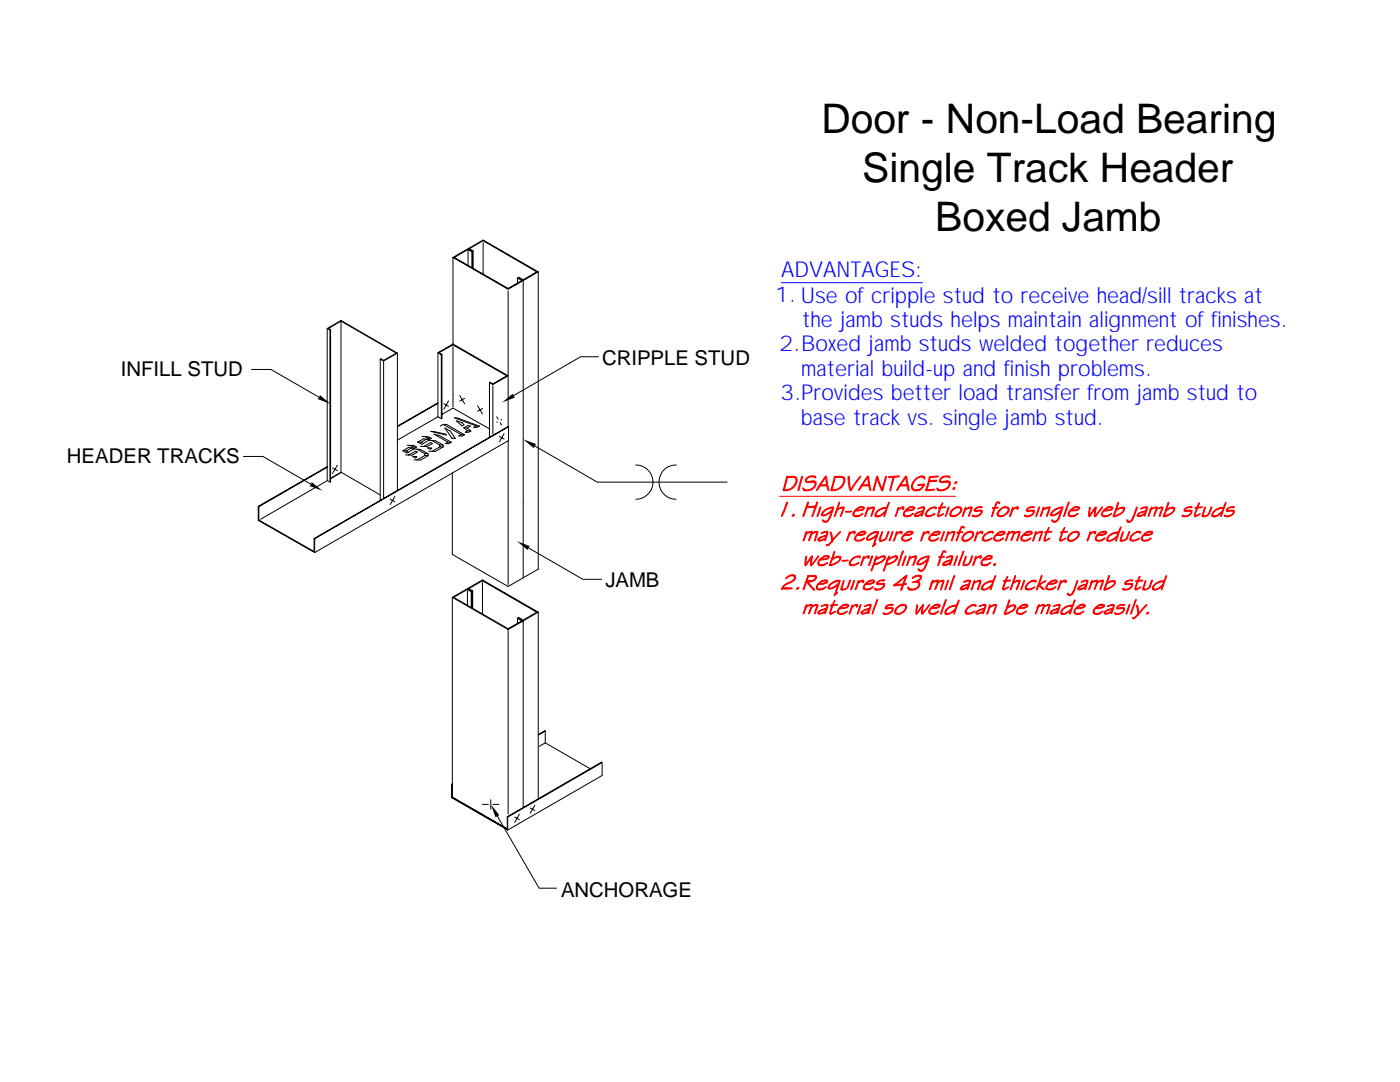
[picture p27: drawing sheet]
<svg xmlns="http://www.w3.org/2000/svg" width="279mm" height="216mm" viewBox="0 0 279 216" stroke-linecap="round" stroke-linejoin="round" font-family="sans-serif">
<defs><g id="words">
<g font-size="8.1">
<text x="163.9" y="26.5">Door - Non-Load Bearing</text>
<text x="172.1" y="36.3">Single Track Header</text>
<text x="186.6" y="46">Boxed Jamb</text>
</g>
<g font-size="4.4" fill="#00f">
<text x="155.9" y="55.2">ADVANTAGES:</text>
<text x="154.6" y="60.3">1. Use of cripple stud to receive head/sill tracks at</text>
<text x="160.1" y="65.3">the jamb studs helps maintain alignment of finishes.</text>
<text x="155.5" y="70">2.Boxed jamb studs welded together reduces</text>
<text x="159.9" y="75">material build-up and finish problems.</text>
<text x="155.7" y="79.8">3.Provides better load transfer from jamb stud to</text>
<text x="159.9" y="84.8">base track vs. single jamb stud.</text>
</g>
<g font-size="4.1">
<text x="24.1" y="75">INFILL STUD</text>
<text x="120.1" y="72.9">CRIPPLE STUD</text>
<text x="13.3" y="92.3">HEADER TRACKS</text>
<text x="120.8" y="117.2">JAMB</text>
<text x="112" y="178.9">ANCHORAGE</text>
</g>
</g></defs>
<g fill="#f00" stroke="#f00" stroke-width=".2">
<path d="M157 95.2h1.1l-1 .1-.6 2.4h-.2z" fill-rule="evenodd"/>
<path d="M157.1 95l.1 .1-.2 .1z" fill-rule="evenodd"/>
<path d="M157 95.2l.2-.1a2.39 2.39 0 0 1 1.8 .2 2.26 2.26 0 0 1-2.7 2.6v-.2a2.06 2.06 0 0 0 2.5-2.2l-.7-.3z" fill-rule="evenodd"/>
<path d="M160.1 95h.1v.2l-.9 2.7v-.5z" fill-rule="evenodd"/>
<path d="M160.2 97.4l.8 .4h-.6z" fill-rule="evenodd"/>
<path d="M160.4 97.8h.6a1.58 1.58 0 0 0 1.6-1.5l-.3-.2h.5a1.68 1.68 0 0 1-2.4 1.7z" fill-rule="evenodd"/>
<path d="M161.2 96.1l.6-.1a.99 .99 0 0 1 1 .1z" fill-rule="evenodd"/>
<path d="M162.2 95.1l.5-.1 .2 .3-.2 .1z" fill-rule="evenodd"/>
<path d="M160.9 95.4a1.84 1.84 0 0 1 1.8-.4 1.98 1.98 0 0 0-1.8 .8l.1 .2 .2 .1h1.6l-1.6 .2-.4-.1-.1-.4z" fill-rule="evenodd"/>
<path d="M163.5 96.9h1.5l-1.3 .1-.8 .8z" fill-rule="evenodd"/>
<path d="M164.8 95v.2l-1 1.6-.3 .1z" fill-rule="evenodd"/>
<path d="M164.8 95l.2 .3 .4 2.5-.1 .1-.3-1h-1.5l1.5-.2z" fill-rule="evenodd"/>
<path d="M166.5 95.2h1.1l-.9 .1-.6 2.4h-.2z" fill-rule="evenodd"/>
<path d="M166.6 95l.2 .1-.3 .1z" fill-rule="evenodd"/>
<path d="M166.5 95.2l.3-.1a2.39 2.39 0 0 1 1.7 .2 2.22 2.22 0 0 1-2.7 2.6l.1-.2a2.05 2.05 0 0 0 2.4-2.2l-.7-.3z" fill-rule="evenodd"/>
<path d="M171.4 95.2l.4-.2-1.8 2.7h-.2z" fill-rule="evenodd"/>
<path d="M169.2 95.1l.2-.1 .1 .2a4.5 4.5 0 0 0 .4 2.6l-.1 .1a3 3 0 0 1-.6-2.2z" fill-rule="evenodd"/>
<path d="M171.9 96.9h1.5l-1.4 .1-.6 .9-.1-.1z" fill-rule="evenodd"/>
<path d="M173.1 95l.1 .2-1 1.6-.3 .1z" fill-rule="evenodd"/>
<path d="M173.1 95h.1l.2 .3 .4 2.5-.1 .1-.3-1h-1.5l1.5-.2z" fill-rule="evenodd"/>
<path d="M174.9 95.2l.1 .2-.7 2.5-.1-.1z" fill-rule="evenodd"/>
<path d="M176.8 95h.2v.2l-.8 2.5-.1-.1z" fill-rule="evenodd"/>
<path d="M175 95l.2 .2 .7 2.1 .3 .4-.1 .3-1.2-2.8z" fill-rule="evenodd"/>
<path d="M178.2 95.2h.2l-.6 2.6-.2 .1z" fill-rule="evenodd"/>
<path d="M177.3 95.2l.2-.1 2-.1-.2 .2z" fill-rule="evenodd"/>
<path d="M179.5 96.9h1.5l-1.3 .1-.7 .9-.1-.1z" fill-rule="evenodd"/>
<path d="M180.8 95v.2l-1 1.6-.3 .1z" fill-rule="evenodd"/>
<path d="M180.8 95l.2 .3 .4 2.5-.1 .1-.3-1h-1.5l1.5-.2z" fill-rule="evenodd"/>
<path d="M182.9 97.7a1.45 1.45 0 0 0 1.4-.9l.2-.1a1.37 1.37 0 0 1-1.6 1z" fill-rule="evenodd"/>
<path d="M183.1 96.8l1.4-.2v.1l-.7 .2h-.5z" fill-rule="evenodd"/>
<path d="M183.9 95.1h.6l.1 .5z" fill-rule="evenodd"/>
<path d="M182.5 95.8a1.57 1.57 0 0 1 2-.7 1.98 1.98 0 0 0-2.3 2.4l.3 .2 1.1 .1a1.01 1.01 0 0 1-1.2 .1 1.01 1.01 0 0 1-.5-1.1z" fill-rule="evenodd"/>
<path d="M184.7 97.8l1.9-.1-.4 .1-1 .1z" fill-rule="evenodd"/>
<path d="M185.5 95.9h1.5z" fill-rule="evenodd"/>
<path d="M185.4 95.2l1.9-.2-.2 .2h-1.5l-.1 .7 1.4 .1-1.4 .1-.5 1.6-.3 .1z" fill-rule="evenodd"/>
<path d="M186.9 97.5l.2-.1 .3 .3 .3 .1h-.6z" fill-rule="evenodd"/>
<path d="M187.1 97.8h.6a1.58 1.58 0 0 0 1.7-1.5l-.4-.2h.6a1.47 1.47 0 0 1-1.5 1.8z" fill-rule="evenodd"/>
<path d="M188 96.1l.6-.1a.94 .94 0 0 1 1 .1z" fill-rule="evenodd"/>
<path d="M188.9 95.1l.6-.1 .1 .3-.1 .1z" fill-rule="evenodd"/>
<path d="M187.7 95.4a1.84 1.84 0 0 1 1.8-.4 1.88 1.88 0 0 0-1.8 .8v.2l.3 .1h1.6l-1.6 .2-.5-.1v-.4z" fill-rule="evenodd"/>
<path d="M190.3 97.3h.3l-.3 .4-.1-.2z" fill-rule="evenodd"/>
<path d="M190.7 96.2l.1-.1 .2 .2-.4 .2-.1-.1z" fill-rule="evenodd"/>
<path d="M161.1 101h1.6l.2-.7 .3-.1-1 2.8h-.2l.7-1.8z" fill-rule="evenodd"/>
<path d="M161.2 100.3l.2-.1-.3 .8 1.6 .2-1.7 .1-.6 1.7-.2 .1z" fill-rule="evenodd"/>
<path d="M163.6 101.3l.2-.1-.7 1.9z" fill-rule="evenodd"/>
<path d="M164.2 103.7l.8 .4-.6 .1z" fill-rule="evenodd"/>
<path d="M165.9 102.1l.3-.2-.5 1.5-.7 .7h-.3l.5-.3z" fill-rule="evenodd"/>
<path d="M164 102.8l1.1-.3a1.61 1.61 0 0 0 1.1-1.2h.2l-.2 .6-1.1 .8-.8 .3z" fill-rule="evenodd"/>
<path d="M164.2 102.1a2.97 2.97 0 0 1 2.2-.9v.1l-.7 .1a2.62 2.62 0 0 0-1.5 1v.3l.1 .1h-.3v-.3z" fill-rule="evenodd"/>
<path d="M167.2 101.6l.5-.3h.5l-.9 .3z" fill-rule="evenodd"/>
<path d="M167.7 101.3l.6-.2 .2 .1-.7 1.8-.1-.1 .6-1.6z" fill-rule="evenodd"/>
<path d="M167.5 100.2l.1 .2-.4 1.2h.1l-.2 .1-.6 1.4z" fill-rule="evenodd"/>
<path d="M168.8 102h1.2l-.2 .2h-1.1z" fill-rule="evenodd"/>
<path d="M170.9 103l1.3-.5a1.31 1.31 0 0 1-1.3 .5z" fill-rule="evenodd"/>
<path d="M170.9 101.6l.5-.4 .6 .1h-.5l-.7 .5 1 .1-1.1 .1-.2 .3v.5l.4 .2h.7l-.7 .1-.6-.2a1.25 1.25 0 0 1 .6-1.3z" fill-rule="evenodd"/>
<path d="M170.8 101.8l1-.1 .5-.2v-.2l-.8-.1 .5-.2 .5 .2v.3l-.3 .3z" fill-rule="evenodd"/>
<path d="M173.2 101.6l.5-.3h.5l-.8 .3z" fill-rule="evenodd"/>
<path d="M173.2 101.2v.4h.2l-.2 .1-.4 1.3-.2 .1z" fill-rule="evenodd"/>
<path d="M173.7 101.3l.7-.2 .1 .1-.6 1.8 .4-1.7z" fill-rule="evenodd"/>
<path d="M176.6 102.3l.2-.1-.4 .9z" fill-rule="evenodd"/>
<path d="M174.9 102.2l.1-.2a1.82 1.82 0 0 1 1.9-.6l-1.3 .3a1.33 1.33 0 0 0-.8 1.1l.3 .2h-.5v-.4z" fill-rule="evenodd"/>
<path d="M176.1 101.4l.9-.1 .3-1 .2-.1-.7 2-.2 .1a1.83 1.83 0 0 1-1.9 .7h-.1a2.23 2.23 0 0 0 2.3-1.6z" fill-rule="evenodd"/>
<path d="M179.3 101.6l.5-.3h.3l-.7 .3z" fill-rule="evenodd"/>
<path d="M179.2 101.3l.2-.1v.4l-.7 1.5z" fill-rule="evenodd"/>
<path d="M179.8 101.3l.4-.2 .2 .1-.1 .4h-.2l.1-.3z" fill-rule="evenodd"/>
<path d="M181 103l1.3-.5a1.31 1.31 0 0 1-1.3 .5z" fill-rule="evenodd"/>
<path d="M180.6 101.9a1.53 1.53 0 0 1 1.4-.6l-.5 .1-.6 .4 1 .1-1.2 .1-.2 .3 .1 .5 .4 .2h.7h-.2a1.24 1.24 0 0 1-1.2-.1v-.5z" fill-rule="evenodd"/>
<path d="M181.4 101.2l.7-.2 .4 .2 .1 .3-.4 .3h-1.3l1-.1 .5-.2-.1-.2z" fill-rule="evenodd"/>
<path d="M182.9 102.9l.9-.4 .2 .1-.7 .4z" fill-rule="evenodd"/>
<path d="M182.5 102.7a1.84 1.84 0 0 1 1.6-.6l-.5 .1a1.02 1.02 0 0 0-.9 .7l.6 .1-.4 .1-.4-.1z" fill-rule="evenodd"/>
<path d="M184.1 101.3l.4-.1-.6 1.8 .1-.4-.2-.1 .3-.4-.3-.1 .4-.1 .1-.5z" fill-rule="evenodd"/>
<path d="M183.2 101.5l1-.4 .3 .1z" fill-rule="evenodd"/>
<path d="M184.7 102.9a2.3 2.3 0 0 0 1.9-.5v.1a1.6 1.6 0 0 1-1.9 .4z" fill-rule="evenodd"/>
<path d="M185.3 101.6l.7-.3h.5l-.9 .3a1.27 1.27 0 0 0-.7 1.2l.4 .1h-.6a1.04 1.04 0 0 1 .6-1.3z" fill-rule="evenodd"/>
<path d="M186 101.3l.6-.2 .3 .1v.2l-.2 .2-.1-.3z" fill-rule="evenodd"/>
<path d="M187.4 102.9l.9-.4-.4 .3-.4 .2z" fill-rule="evenodd"/>
<path d="M187.3 101.4h.3z" fill-rule="evenodd"/>
<path d="M187.3 101.3l1.4-.1-1 .2-.1 .5a.96 .96 0 0 0-.1 1.1l-.3 .1-.1-.3 .5-1.4h-.3z" fill-rule="evenodd"/>
<path d="M188 100.4l.2 .1-.4 .7h-.1z" fill-rule="evenodd"/>
<path d="M189.3 101.2h.1v.1l-.7 1.8z" fill-rule="evenodd"/>
<path d="M189.8 101.9l1-.7 .4 .1-.7 .3a1.23 1.23 0 0 0-.7 1.1l.9 .3-.5 .1-.6-.2-.1-.3z" fill-rule="evenodd"/>
<path d="M190.8 101.2a.83 .83 0 0 1 1.2 .5l-.4 .7a1.56 1.56 0 0 1-1.4 .6 1.38 1.38 0 0 0 1.5-1.5z" fill-rule="evenodd"/>
<path d="M192.7 101.6l.5-.3h.5l-.8 .3z" fill-rule="evenodd"/>
<path d="M192.7 101.2v.4h.2l-.2 .1-.5 1.3-.1 .1z" fill-rule="evenodd"/>
<path d="M193.2 101.3l.6-.2 .2 .1-.7 1.8 .5-1.7z" fill-rule="evenodd"/>
<path d="M194.1 102.8l.4 .2h-.4z" fill-rule="evenodd"/>
<path d="M194.1 103a1.85 1.85 0 0 0 1.7-.7v-.3l-.3-.1h.5a1.38 1.38 0 0 1-1.9 1.1z" fill-rule="evenodd"/>
<path d="M194.8 101.9l.8-.1 .4 .1z" fill-rule="evenodd"/>
<path d="M195.6 101.3l.4-.2v.2z" fill-rule="evenodd"/>
<path d="M194.7 101.4l.6-.3h.7l-1.1 .3-.3 .5h1.4l-1.6 .1v-.3z" fill-rule="evenodd"/>
<path d="M198.1 101.4h.3z" fill-rule="evenodd"/>
<path d="M198.1 101.3l1.1-.1-.1 .2h-.5l-.6 1.7 .4-1.7h-.3z" fill-rule="evenodd"/>
<path d="M199.1 100.3l.3-.1 .1 .2-.1 .1z" fill-rule="evenodd"/>
<path d="M198.9 100.2h.5l-.4 .1-.3 1h-.2z" fill-rule="evenodd"/>
<path d="M199.3 101.9l1-.7 .4 .1-.8 .3a1.23 1.23 0 0 0-.6 1.1l.9 .3-.6 .1-.5-.2-.1-.3z" fill-rule="evenodd"/>
<path d="M200.3 101.2l.4-.1 .6 .2a1.44 1.44 0 0 1-1.6 1.7 1.38 1.38 0 0 0 1.4-1.5z" fill-rule="evenodd"/>
<path d="M202.2 101.6l.4-.3h.3z" fill-rule="evenodd"/>
<path d="M202.1 101.3l.1 .3-.7 1.5z" fill-rule="evenodd"/>
<path d="M202.6 101.3l.4-.2 .2 .1-.2 .5v-.4z" fill-rule="evenodd"/>
<path d="M204.5 102.8l.4 .2h-.4z" fill-rule="evenodd"/>
<path d="M204.5 103a1.85 1.85 0 0 0 1.7-.7v-.3l-.2-.1h.4a1.38 1.38 0 0 1-1.9 1.1z" fill-rule="evenodd"/>
<path d="M205.2 101.9l.8-.1 .4 .1z" fill-rule="evenodd"/>
<path d="M206 101.3l.4-.2v.2z" fill-rule="evenodd"/>
<path d="M205.1 101.4l.6-.3h.7l-1 .3-.4 .5h1.4l-1.5 .1-.1-.3z" fill-rule="evenodd"/>
<path d="M207.3 101.2h.2v.1l-.7 1.8z" fill-rule="evenodd"/>
<path d="M208.3 101.6l.4-.3h.6l-.9 .3z" fill-rule="evenodd"/>
<path d="M208.2 101.3l.1-.1v.4h.1l-.2 .1-.6 1.4z" fill-rule="evenodd"/>
<path d="M208.7 101.3l.7-.2 .2 .1-.7 1.8-.1-.1 .6-1.6z" fill-rule="evenodd"/>
<path d="M209.9 103.7l.8 .4-.3 .1a.43 .43 0 0 1-.5-.4z" fill-rule="evenodd"/>
<path d="M211.7 102.1l.2-.2-.1 .5a2.6 2.6 0 0 1-1.1 1.7h-.3a2.3 2.3 0 0 0 1.3-2z" fill-rule="evenodd"/>
<path d="M209.7 102.8l1.1-.3a1.86 1.86 0 0 0 1.1-1.2h.2l-.1 .3a2.19 2.19 0 0 1-2.3 1.2z" fill-rule="evenodd"/>
<path d="M209.9 102.1a2.97 2.97 0 0 1 2.2-.9l-.2 .1a2.84 2.84 0 0 0-2 1.1v.3l.2 .1h-.4v-.3z" fill-rule="evenodd"/>
<path d="M213.2 100.2l.2 .1-1.1 2.8z" fill-rule="evenodd"/>
<path d="M213.8 103l.5-.1 .8-.5v.2l-.6 .4z" fill-rule="evenodd"/>
<path d="M213.4 101.9l.9-.7 .6 .1-.6 .1-.5 .4 1 .1-1.2 .1-.2 .3v.5l.4 .2h.7h-.1l-.6 .1-.6-.2v-.5z" fill-rule="evenodd"/>
<path d="M214.3 101.2l.7-.2 .4 .2 .1 .3-.4 .3h-1.3l1.5-.3-.1-.2z" fill-rule="evenodd"/>
<path d="M218.6 101.5l.2-.2-.3 1.5 .2 .2-.3 .1v-.3z" fill-rule="evenodd"/>
<path d="M217.6 101.2l-.1 1.8-.1 .1a2.72 2.72 0 0 1 .2-1.9z" fill-rule="evenodd"/>
<path d="M218.7 101.1l.1 .2-1.3 1.7-.1-.1z" fill-rule="evenodd"/>
<path d="M219.8 101.3l.2-.2-1.3 1.9-.2-.1z" fill-rule="evenodd"/>
<path d="M220.5 103l1.3-.5a1.31 1.31 0 0 1-1.3 .5z" fill-rule="evenodd"/>
<path d="M220.5 101.6l.5-.4 .6 .1h-.5l-.7 .5 1 .1-1.1 .1-.3 .3 .1 .5 .4 .2h.7l-.7 .1-.6-.2a1.25 1.25 0 0 1 .6-1.3z" fill-rule="evenodd"/>
<path d="M220.4 101.8l1-.1 .5-.2v-.2l-.8-.1 .5-.2 .4 .2 .1 .3-.4 .3z" fill-rule="evenodd"/>
<path d="M222.3 102.9l.5-.1a2.22 2.22 0 0 0 1.4-1v-.3l-.3-.1 .5-.1a1.56 1.56 0 0 1-1.3 1.6l-.5 .2z" fill-rule="evenodd"/>
<path d="M222.6 101.8l.7-.4a.88 .88 0 0 1 1.1-.1 1.85 1.85 0 0 0-2.1 1.6l.3 .2h-.5z" fill-rule="evenodd"/>
<path d="M223.1 100.2l.2 .1-.4 1.2-.3 .3z" fill-rule="evenodd"/>
<path d="M224.9 103.7l.4 .4-.3 .1z" fill-rule="evenodd"/>
<path d="M226.8 101.2h.1v.2l-.5 1.5a1.27 1.27 0 0 1-1.4 1.3 1.48 1.48 0 0 0 1.3-1.5z" fill-rule="evenodd"/>
<path d="M227.3 102.9l1-.4 .1 .1-.6 .4z" fill-rule="evenodd"/>
<path d="M226.9 102.7a1.84 1.84 0 0 1 1.7-.6l-.6 .1a1.02 1.02 0 0 0-.8 .7l.6 .1-.5 .1-.4-.1z" fill-rule="evenodd"/>
<path d="M228.6 101.3l.4-.1-.1 .5-.5 1.3v-.4l-.1-.1 .3-.4-.4-.1 .4-.1 .2-.5z" fill-rule="evenodd"/>
<path d="M227.7 101.4l1-.3 .3 .1-1.3 .4z" fill-rule="evenodd"/>
<path d="M229.5 101.6l.8-.3h.4l-.9 .3-.6 1.4z" fill-rule="evenodd"/>
<path d="M230.7 101.6l.7-.3h.4l-.9 .3-.6 1.4z" fill-rule="evenodd"/>
<path d="M229.8 101.2h.1v.3l-.3 .1z" fill-rule="evenodd"/>
<path d="M230.3 101.3l.5-.2 .2 .1v.3h-.2v-.2z" fill-rule="evenodd"/>
<path d="M231.4 101.3l.7-.1-.7 1.8 .5-1.4v-.3z" fill-rule="evenodd"/>
<path d="M232.4 102.9l.5-.1a2.3 2.3 0 0 0 1.3-1v-.3l-.2-.1 .4-.1a1.68 1.68 0 0 1-1.4 1.6l-.4 .2z" fill-rule="evenodd"/>
<path d="M232.6 101.8l.9-.5a.83 .83 0 0 1 .9 0 1.85 1.85 0 0 0-2 1.6l.2 .2h-.4v-.2z" fill-rule="evenodd"/>
<path d="M233.1 100.3l.1-.1 .1 .1-.5 1.4-.2 .1z" fill-rule="evenodd"/>
<path d="M235.9 102.8l.5 .2h-.4z" fill-rule="evenodd"/>
<path d="M236 103a1.87 1.87 0 0 0 1.7-.7v-.3l-.3-.1h.5a1.38 1.38 0 0 1-1.9 1.1z" fill-rule="evenodd"/>
<path d="M236.6 101.9l.9-.1 .4 .1z" fill-rule="evenodd"/>
<path d="M237.5 101.3l.3-.2 .1 .2z" fill-rule="evenodd"/>
<path d="M236.6 101.4l.6-.3h.6l-.3 .2a.93 .93 0 0 0-1 .6h1.4l-1.6 .1v-.3z" fill-rule="evenodd"/>
<path d="M238.6 102.9l.9-.4a.84 .84 0 0 1-.8 .5z" fill-rule="evenodd"/>
<path d="M238.5 101.4h.3z" fill-rule="evenodd"/>
<path d="M238.5 101.3l1.4-.2-.1 .2-.8 .1-.5 1.3 .2 .3-.3 .1-.1-.3 .5-1.4h-.3z" fill-rule="evenodd"/>
<path d="M239.3 100.4l.1 .1-.3 .7h-.2z" fill-rule="evenodd"/>
<path d="M240.5 101.2v.2l-.4 1.5 .2 .1h-.4z" fill-rule="evenodd"/>
<path d="M241.7 101.2l.2 .1a2.05 2.05 0 0 1-1.2 1.7l-.5 .1-.3-.1a1.29 1.29 0 0 0 1.4-.8z" fill-rule="evenodd"/>
<path d="M243.8 102.3l.3-.1-.5 .9z" fill-rule="evenodd"/>
<path d="M242.1 102.2l.1-.2a1.82 1.82 0 0 1 1.9-.6l-1.2 .3a1.33 1.33 0 0 0-.8 1.1l.3 .2h-.5v-.4z" fill-rule="evenodd"/>
<path d="M243.3 101.4l.9-.1 .5-1.1-.6 2-.3 .1a1.83 1.83 0 0 1-1.9 .7 2.23 2.23 0 0 0 2.2-1.6z" fill-rule="evenodd"/>
<path d="M244.4 102.8l.5 .2h-.5z" fill-rule="evenodd"/>
<path d="M244.4 103a1.85 1.85 0 0 0 1.7-.7v-.3l-.3-.1h.5a1.18 1.18 0 0 1-1.5 1.2z" fill-rule="evenodd"/>
<path d="M245.1 101.9l.8-.1 .4 .1z" fill-rule="evenodd"/>
<path d="M245.9 101.3l.4-.2v.2z" fill-rule="evenodd"/>
<path d="M245 101.4l.6-.3h.7l-.4 .2a.84 .84 0 0 0-1 .6h1.4l-1.6 .1v-.3z" fill-rule="evenodd"/>
<path d="M160.7 106.6l.8-.5 .3 .1-.8 .4-.5 1.2-.2 .1z" fill-rule="evenodd"/>
<path d="M161.9 106.4l.7-.3 .3 .1-.8 .4-.5 1.1-.2 .2z" fill-rule="evenodd"/>
<path d="M161 106.1l.1 .1-.3 .2z" fill-rule="evenodd"/>
<path d="M161.5 106.1h.6v.2l-.2 .1v-.1z" fill-rule="evenodd"/>
<path d="M162.6 106.1h.6l-.5 1.7-.1 .1 .4-1.6z" fill-rule="evenodd"/>
<path d="M163.6 107.8l1.1-.3-.6 .4z" fill-rule="evenodd"/>
<path d="M163.5 107.3l1-.4h.3l-.9 .4-.5 .3 .2 .2 .5 .1-.5 .1-.4-.1v-.3z" fill-rule="evenodd"/>
<path d="M164.8 106.2l.4-.1-.6 1.8 .1-.4-.2-.1 .3-.5h-.3l.4-.1 .1-.5z" fill-rule="evenodd"/>
<path d="M163.9 106.4l.1-.1a1.31 1.31 0 0 1 1.2-.2z" fill-rule="evenodd"/>
<path d="M165 108.6l.3 .2h-.4z" fill-rule="evenodd"/>
<path d="M165.7 106.2l.1-.1a1.84 1.84 0 0 1 .2 2.1l-.7 .6-.2-.1 .9-.8z" fill-rule="evenodd"/>
<path d="M167.6 106.1h.2l-1.6 1.8v-.2z" fill-rule="evenodd"/>
<path d="M169.6 106.4l.5-.3 .3 .1-.7 .4z" fill-rule="evenodd"/>
<path d="M169.5 106.1l.2 .5-.7 1.3z" fill-rule="evenodd"/>
<path d="M170.1 106.1h.6l-.2 .5v-.4z" fill-rule="evenodd"/>
<path d="M171.2 107.8h.5l.9-.4-.7 .5z" fill-rule="evenodd"/>
<path d="M171.3 106.4l.4-.3h.6l-.5 .1-.6 .5 .9 .1a1.46 1.46 0 0 0-1.2 .3l-.1 .5a1.21 1.21 0 0 0 1.1 .3l-.7 .1-.6-.2v-.6z" fill-rule="evenodd"/>
<path d="M171.2 106.7l1.4-.3v-.2l-.8-.1 .5-.1 .5 .1v.3l-.3 .3z" fill-rule="evenodd"/>
<path d="M174.7 108.5h.1l-.3 .2z" fill-rule="evenodd"/>
<path d="M174.9 107l.2-.1-.6 1.8h.2l-.5 .4z" fill-rule="evenodd"/>
<path d="M173.2 106.9a1.96 1.96 0 0 1 1.9-.6 2.11 2.11 0 0 0-2 1.3l.2 .1h-.4v-.3z" fill-rule="evenodd"/>
<path d="M174.3 106.2l1-.1-.2 .8-1.1 .7a1.08 1.08 0 0 1-1.1 .1l1.1-.3a1.96 1.96 0 0 0 1.1-1.1z" fill-rule="evenodd"/>
<path d="M175.9 106.2l.2-.1-.4 1.6 .2 .1-.4 .1z" fill-rule="evenodd"/>
<path d="M177.2 106.1l.2-.1-.5 1.5-.6 .4-.4 .1-.4-.1 .4-.1a.94 .94 0 0 0 1-.7z" fill-rule="evenodd"/>
<path d="M178.1 106.1h.1v.2l-.5 1.4-.2 .2z" fill-rule="evenodd"/>
<path d="M179 106.4l.5-.3 .3 .1-.7 .4z" fill-rule="evenodd"/>
<path d="M178.9 106.2l.1-.1 .1 .5-.7 1.3z" fill-rule="evenodd"/>
<path d="M179.5 106.1h.5v.4l-.2 .1 .1-.4z" fill-rule="evenodd"/>
<path d="M180.6 107.8h.5l.8-.5v.1l-.6 .5z" fill-rule="evenodd"/>
<path d="M180.2 106.8l.9-.7h.6l-.5 .1-.6 .5 .9 .1a1.46 1.46 0 0 0-1.2 .3l-.1 .5a1.21 1.21 0 0 0 1.1 .3h-.1a1.24 1.24 0 0 1-1.2-.1v-.6z" fill-rule="evenodd"/>
<path d="M181.1 106.1l.6-.1h.4l.1 .4-.3 .3-.4 .1-.9-.1 1.4-.3v-.2z" fill-rule="evenodd"/>
<path d="M184.4 106.4l.5-.3 .3 .1-.7 .4z" fill-rule="evenodd"/>
<path d="M184.3 106.2l.1-.1 .1 .5-.7 1.3z" fill-rule="evenodd"/>
<path d="M184.9 106.1h.6l-.2 .4-.1 .1 .1-.4z" fill-rule="evenodd"/>
<path d="M186.1 107.8h.4l.8-.4-.6 .5z" fill-rule="evenodd"/>
<path d="M185.6 106.8a1.71 1.71 0 0 1 1.5-.7l-.5 .1-.6 .5 .9 .1a1.46 1.46 0 0 0-1.2 .3l-.1 .6 1 .2a1.24 1.24 0 0 1-1.2-.1 .86 .86 0 0 1 .2-1z" fill-rule="evenodd"/>
<path d="M186.5 106.1l.7-.1h.3l.2 .4-.4 .3-.4 .1-.9-.1 1.5-.3-.4-.3z" fill-rule="evenodd"/>
<path d="M188.3 106.1h.2v.2l-.5 1.4-.3 .2z" fill-rule="evenodd"/>
<path d="M189.3 106.4l.5-.2h.5l-.9 .3z" fill-rule="evenodd"/>
<path d="M189.1 106.2l.2-.2v.4l.1 .1-.2 .1-.4 1.3-.2 .1z" fill-rule="evenodd"/>
<path d="M189.8 106.2l.6-.2 .2 .1-.7 1.8 .5-1.6z" fill-rule="evenodd"/>
<path d="M191 106.3h.3z" fill-rule="evenodd"/>
<path d="M191.1 106.2l1.1-.1-.2 .2h-.4l-.7 1.6 .4-1.6h-.3z" fill-rule="evenodd"/>
<path d="M192 105.2l.4-.1 .1 .2-.1 .1z" fill-rule="evenodd"/>
<path d="M191.9 105.1l.2-.1 .3 .1a.74 .74 0 0 0-.8 .9l-.2 .1z" fill-rule="evenodd"/>
<path d="M192.3 106.7a1.3 1.3 0 0 1 1.3-.5 1.37 1.37 0 0 0-1.4 1.5l.8 .2a.88 .88 0 0 1-1-.1 .96 .96 0 0 1 .3-1.1z" fill-rule="evenodd"/>
<path d="M193.2 106.1l.5-.1 .6 .2a1.4 1.4 0 0 1-1.6 1.6 1.29 1.29 0 0 0 1.4-1.4z" fill-rule="evenodd"/>
<path d="M195.1 106.4l.5-.3 .3 .1-.7 .4z" fill-rule="evenodd"/>
<path d="M195 106.1l.2 .5h-.2l-.5 1.3z" fill-rule="evenodd"/>
<path d="M195.6 106.1h.6l-.2 .4-.1 .1 .1-.4z" fill-rule="evenodd"/>
<path d="M196.1 107.8l1-.1 .9-.3a1.62 1.62 0 0 1-1.9 .4z" fill-rule="evenodd"/>
<path d="M196.3 106.9a1.46 1.46 0 0 1 1.5-.7l-.4 .1-.9 .5-.2 .5v.4l.3 .1h-.5l-.1-.3z" fill-rule="evenodd"/>
<path d="M197.3 106.1l.7-.1 .2 .1v.2l-.1 .1-.1-.2z" fill-rule="evenodd"/>
<path d="M199 107.8h.4l.9-.4-.7 .5z" fill-rule="evenodd"/>
<path d="M198.6 106.8a1.71 1.71 0 0 1 1.4-.7l-.4 .1-.7 .5 1 .1a1.46 1.46 0 0 0-1.3 .3v.6l1 .2a1.24 1.24 0 0 1-1.2-.1 .86 .86 0 0 1 .2-1z" fill-rule="evenodd"/>
<path d="M199.5 106.1l.6-.1h.4l.1 .4-.3 .3-.4 .1-1-.1 1.5-.3v-.2z" fill-rule="evenodd"/>
<path d="M201 106.6l.8-.5 .4 .1-.9 .4-.6 1.3 .4-1.3z" fill-rule="evenodd"/>
<path d="M202.3 106.4l.6-.3 .4 .1-.9 .4-.4 1.1-.2 .2z" fill-rule="evenodd"/>
<path d="M201.3 106.1h.2l-.1 .2-.2 .1z" fill-rule="evenodd"/>
<path d="M201.8 106.1h.7v.2l-.2 .1v-.1z" fill-rule="evenodd"/>
<path d="M202.9 106.1h.7l-.7 1.8 .5-1.6z" fill-rule="evenodd"/>
<path d="M204.4 107.8h.5l.8-.4-.6 .5z" fill-rule="evenodd"/>
<path d="M204 106.8l.9-.7h.5l-.4 .1-.7 .5 1 .1a1.46 1.46 0 0 0-1.3 .3v.5a1.21 1.21 0 0 0 1.1 .3h-.1a1.24 1.24 0 0 1-1.2-.1v-.6z" fill-rule="evenodd"/>
<path d="M204.9 106.1l.6-.1h.4l.1 .4-.3 .3-.4 .1-1-.1 1.5-.3v-.2z" fill-rule="evenodd"/>
<path d="M206.8 106.4l.5-.2h.5l-.9 .3z" fill-rule="evenodd"/>
<path d="M206.6 106.2l.2-.2v.4l.1 .1-.2 .1-.4 1.3-.2 .1z" fill-rule="evenodd"/>
<path d="M207.3 106.2l.6-.2 .2 .1-.7 1.8 .5-1.6z" fill-rule="evenodd"/>
<path d="M208.6 107.8l.9-.4-.8 .5z" fill-rule="evenodd"/>
<path d="M208.5 106.3h.3z" fill-rule="evenodd"/>
<path d="M208.5 106.1l1.4-.1v.2l-.9 .1-.4 1v.5l.1 .1-.3 .1-.1-.3 .5-1.4h-.3z" fill-rule="evenodd"/>
<path d="M209.3 105.2l.1 .2-.3 .7h-.2z" fill-rule="evenodd"/>
<path d="M211.7 107.8l1-.4-.9 .5z" fill-rule="evenodd"/>
<path d="M211.6 106.3h.3z" fill-rule="evenodd"/>
<path d="M211.7 106.1l1.4-.1-.1 .2-.9 .1-.3 1-.1 .5 .1 .1-.3 .1v-.3l.4-1.4h-.3z" fill-rule="evenodd"/>
<path d="M212.4 105.2l.1 .2-.3 .7h-.2z" fill-rule="evenodd"/>
<path d="M213.3 106.7a1.41 1.41 0 0 1 1.4-.5l-.8 .3a1.11 1.11 0 0 0-.6 1.2l.8 .2a.76 .76 0 0 1-1.1-.5z" fill-rule="evenodd"/>
<path d="M214.3 106.1l.5-.1 .5 .2a1.41 1.41 0 0 1-1.6 1.6 1.37 1.37 0 0 0 1.4-1.4z" fill-rule="evenodd"/>
<path d="M217.6 106.4l.5-.3 .3 .1-.7 .4z" fill-rule="evenodd"/>
<path d="M217.6 106.1l.1 .5-.7 1.3z" fill-rule="evenodd"/>
<path d="M218.1 106.1h.6l-.2 .5v-.4z" fill-rule="evenodd"/>
<path d="M219.2 107.8h.5l.9-.4-.7 .5z" fill-rule="evenodd"/>
<path d="M218.9 106.8l.9-.7h.5l-.5 .1-.6 .5 .9 .1-1.1 .1-.2 .3v.5l.4 .1 .7 .1-.7 .1-.5-.2a.86 .86 0 0 1 .2-1z" fill-rule="evenodd"/>
<path d="M219.2 106.7l1.4-.3v-.2l-.8-.1 .5-.1 .5 .1 .1 .3-.3 .3z" fill-rule="evenodd"/>
<path d="M222.8 107.2l.3-.1-.4 .9z" fill-rule="evenodd"/>
<path d="M221.1 107l.2-.1a1.95 1.95 0 0 1 1.8-.6l-1.2 .3a1.19 1.19 0 0 0-.8 1.1l.3 .2h-.5v-.5z" fill-rule="evenodd"/>
<path d="M222.3 106.3l.9-.2 .4-.9h.1l-.6 1.9-.3 .1a1.51 1.51 0 0 1-1.9 .7 2.26 2.26 0 0 0 2.2-1.6z" fill-rule="evenodd"/>
<path d="M224.1 106.1l.1 .2-.5 1.4 .2 .1-.3 .1v-.4z" fill-rule="evenodd"/>
<path d="M225.3 106l.2 .1-.7 1.6a.95 .95 0 0 1-1.2 .2 1.45 1.45 0 0 0 1.3-.8z" fill-rule="evenodd"/>
<path d="M225.6 107.8l.9-.1 .9-.3a1.53 1.53 0 0 1-1.8 .4z" fill-rule="evenodd"/>
<path d="M225.7 106.9a1.48 1.48 0 0 1 1.6-.7l-.9 .3a1.27 1.27 0 0 0-.7 1.2l.4 .1h-.5l-.1-.3z" fill-rule="evenodd"/>
<path d="M226.8 106.1l.6-.1 .3 .1v.2l-.2 .1v-.2z" fill-rule="evenodd"/>
<path d="M228.4 107.8h.5l.8-.4-.6 .5z" fill-rule="evenodd"/>
<path d="M228 106.8a1.71 1.71 0 0 1 1.5-.7l-.4 .1-.7 .5 1 .1a1.46 1.46 0 0 0-1.3 .3l-.1 .6 .3 .1 .8 .1-.7 .1-.6-.2a.86 .86 0 0 1 .2-1z" fill-rule="evenodd"/>
<path d="M228.9 106.1l.7-.1h.4l.1 .4-.4 .3-.3 .1-1-.1 1.5-.3-.4-.3z" fill-rule="evenodd"/>
<path d="M161.9 111.3l.2-.2-.2 1.1v.5h.2l-.3 .2-.1-.3z" fill-rule="evenodd"/>
<path d="M160.9 111l.1 .2-.1 1.6-.2 .1-.1-.3z" fill-rule="evenodd"/>
<path d="M162.1 110.9v.2l-1.2 1.7v-.2z" fill-rule="evenodd"/>
<path d="M163.3 110.9l.1 .1-.2 .3-.9 1.1-.2 .3h-.2z" fill-rule="evenodd"/>
<path d="M163.9 112.7l1.3-.4a1.31 1.31 0 0 1-1.3 .4z" fill-rule="evenodd"/>
<path d="M163.5 111.7l.9-.7h.5l-.5 .2-.6 .4h1l-1.1 .2-.3 .3v.5l.5 .1h.6l-.1 .1a.81 .81 0 0 1-1.2-.4z" fill-rule="evenodd"/>
<path d="M164.4 111l.6-.2 .4 .1 .1 .4-.4 .3h-1.3l1.5-.3-.1-.2z" fill-rule="evenodd"/>
<path d="M165.7 112.7l.5-.1a1.8 1.8 0 0 0 1.4-1.3l-.3-.1 .5-.1a1.6 1.6 0 0 1-1.4 1.5l-.5 .2z" fill-rule="evenodd"/>
<path d="M165.9 111.5l.7-.3a.94 .94 0 0 1 1.2-.1 1.79 1.79 0 0 0-2.1 1.6l.2 .1-.4 .1z" fill-rule="evenodd"/>
<path d="M166.5 110l.1 .1-.4 1.2-.3 .2z" fill-rule="evenodd"/>
<path d="M168.1 111.8h1.2a1.05 1.05 0 0 1-1.2 .1z" fill-rule="evenodd"/>
<path d="M169.5 112.7a2.34 2.34 0 0 0 1.9-.5v.1a1.7 1.7 0 0 1-1.9 .4z" fill-rule="evenodd"/>
<path d="M170.1 111.4a1.3 1.3 0 0 1 1.2-.3l-.4 .1a1.39 1.39 0 0 0-1.1 1.4l.3 .1h-.6a1.04 1.04 0 0 1 .6-1.3z" fill-rule="evenodd"/>
<path d="M170.8 111h.9v.2l-.2 .1-.1-.2z" fill-rule="evenodd"/>
<path d="M172.4 111.3l.5-.3 .3 .1-.7 .3z" fill-rule="evenodd"/>
<path d="M172.3 111.1l.2-.1v.4l-.7 1.5z" fill-rule="evenodd"/>
<path d="M172.9 111l.4-.1 .2 .1-.1 .4h-.2l.1-.3z" fill-rule="evenodd"/>
<path d="M174 111h.2l-.2 .5-.6 1.4z" fill-rule="evenodd"/>
<path d="M174.5 111.7l.2-.1a2.51 2.51 0 0 1 1.6-.5l-1.5 .6-.3 .8 .6 .1-.7 .1-.5 1.3 .7-2.2z" fill-rule="evenodd"/>
<path d="M174.8 111.1l.2-.1-.1 .5-.2 .1z" fill-rule="evenodd"/>
<path d="M175.8 111l.5-.1 .4 .1a1.91 1.91 0 0 1-2.2 1.5l.5-.1a1.89 1.89 0 0 0 1.5-1.3z" fill-rule="evenodd"/>
<path d="M177 111.7l.1-.1a2.51 2.51 0 0 1 1.7-.5l-.6 .1a1.48 1.48 0 0 0-1.2 1.3l.5 .1-.6 .1-.6 1.3 .7-2.2z" fill-rule="evenodd"/>
<path d="M177.3 111l.2 .1-.2 .4-.2 .1z" fill-rule="evenodd"/>
<path d="M178.3 111l.4-.1 .5 .1a1.91 1.91 0 0 1-2.2 1.5l.5-.1a1.89 1.89 0 0 0 1.4-1.3z" fill-rule="evenodd"/>
<path d="M180.1 110l.2-.1v.2l-.9 2.6-.2 .2z" fill-rule="evenodd"/>
<path d="M180.7 111h.1l-.1 .5-.6 1.4z" fill-rule="evenodd"/>
<path d="M181.6 111.3l.5-.2h.5z" fill-rule="evenodd"/>
<path d="M181.5 111.1l.2-.1-.1 .3 .2 .1-.2 .1-.5 1.2-.1 .2z" fill-rule="evenodd"/>
<path d="M182.1 111.1l.7-.2 .1 .1-.7 1.8 .5-1.7z" fill-rule="evenodd"/>
<path d="M183.3 113.5l.8 .4-.6 .1-.3-.3z" fill-rule="evenodd"/>
<path d="M185 111.8l.3-.1-.6 1.6-.6 .6-.3-.1a2.3 2.3 0 0 0 1.2-2z" fill-rule="evenodd"/>
<path d="M183 112.6l1.1-.3a1.86 1.86 0 0 0 1.2-1.2l.2-.1-.2 .4a2.19 2.19 0 0 1-2.3 1.2z" fill-rule="evenodd"/>
<path d="M183.3 111.9a2.97 2.97 0 0 1 2.2-.9 2.39 2.39 0 0 0-2.3 1.5l.2 .1h-.4v-.3z" fill-rule="evenodd"/>
<path d="M187.4 111.2h.3z" fill-rule="evenodd"/>
<path d="M187.4 111.1l1.1-.1-.1 .2h-.5l-.5 1.5-.2 .2 .5-1.7h-.3z" fill-rule="evenodd"/>
<path d="M188.4 110.1l.3-.1 .1 .2-.1 .1z" fill-rule="evenodd"/>
<path d="M188.2 110h.5l-.4 .1-.3 .9h-.3z" fill-rule="evenodd"/>
<path d="M188.5 112.7l1-.4 .1 .1-.6 .3z" fill-rule="evenodd"/>
<path d="M188.1 112.5a1.84 1.84 0 0 1 1.7-.7l-.6 .2a1.02 1.02 0 0 0-.9 .6l.7 .1-.5 .2-.4-.1z" fill-rule="evenodd"/>
<path d="M189.8 111.1l.4-.1-.1 .5-.5 1.3v-.4l-.1-.1 .3-.5h-.4l.5-.3v-.3z" fill-rule="evenodd"/>
<path d="M188.9 111.2l1-.3 .3 .1-1.4 .3z" fill-rule="evenodd"/>
<path d="M191 111h.1v.1l-.7 1.8z" fill-rule="evenodd"/>
<path d="M192.2 110l.2 .1-1.1 2.8v-.3z" fill-rule="evenodd"/>
<path d="M192.7 111l.1 .2-.4 1.4 .1 .1-.3 .1z" fill-rule="evenodd"/>
<path d="M194 110.9l.1 .1a2.05 2.05 0 0 1-1.1 1.8l-.5 .1-.3-.1a1.21 1.21 0 0 0 1.3-.8z" fill-rule="evenodd"/>
<path d="M194.8 111.3l.4-.3 .4 .1z" fill-rule="evenodd"/>
<path d="M194.7 111l.2 .4-.7 1.5z" fill-rule="evenodd"/>
<path d="M195.2 111l.5-.1 .2 .1-.2 .5v-.4z" fill-rule="evenodd"/>
<path d="M196.4 112.7l1.3-.4a1.31 1.31 0 0 1-1.3 .4z" fill-rule="evenodd"/>
<path d="M196 111.7l.9-.7h.6l-.5 .1-.7 .5h1l-1.1 .2-.2 .3v.5l.4 .1h.7l-.1 .1a.81 .81 0 0 1-1.3-.4z" fill-rule="evenodd"/>
<path d="M196.3 111.6l1-.1 .6-.2-.1-.2-.9-.1 .6-.2 .5 .2v.3l-.3 .2z" fill-rule="evenodd"/>
<path d="M198.4 112.5l.2-.1 .1 .2-.3 .3-.1-.2z" fill-rule="evenodd"/>
<path d="M161 116.1l1.1-.1-.9 .1 1.4 1.7-.8-.7z" fill-rule="evenodd"/>
<path d="M161 115.9a1.73 1.73 0 0 0 1.7-.5v-.3l-.4-.1 .6-.1 .1 .4a1.18 1.18 0 0 1-.9 .7z" fill-rule="evenodd"/>
<path d="M161.2 114.9l.8-.1 .9 .1-1.6 .2-.3 .8 1.1 .1-1.1 .1-.5 1.5-.2 .1z" fill-rule="evenodd"/>
<path d="M161.2 114.8l.2 .1h-.2z" fill-rule="evenodd"/>
<path d="M163.6 117.6l.4-.1 .9-.4-.6 .5z" fill-rule="evenodd"/>
<path d="M163.2 116.5a1.55 1.55 0 0 1 1.4-.6l-.5 .1-.6 .5h1l-1.1 .1-.2 .4v.4l.3 .2h.8l-.8 .1-.5-.1a.9 .9 0 0 1 .2-1.1z" fill-rule="evenodd"/>
<path d="M163.5 116.5l1.5-.4-.1-.1-.8-.1 .5-.2 .5 .1 .1 .3-.3 .3z" fill-rule="evenodd"/>
<path d="M166.8 118.4l.4-.2z" fill-rule="evenodd"/>
<path d="M167.2 116.7h.2l-.6 1.7h.2l-.5 .4z" fill-rule="evenodd"/>
<path d="M165.5 116.7l.1-.1a2.09 2.09 0 0 1 1.9-.6l-1.3 .3a1.09 1.09 0 0 0-.7 1l.2 .1h-.4v-.3z" fill-rule="evenodd"/>
<path d="M166.6 116l1.1-.2-.3 .9-1 .6a1.08 1.08 0 0 1-1.1 .1l1.1-.3 .9-.7 .2-.4z" fill-rule="evenodd"/>
<path d="M168.4 115.8v.2l-.4 1.5 .2 .1h-.4z" fill-rule="evenodd"/>
<path d="M169.5 115.9l.3-.1-.6 1.4-.5 .4-.5 .2-.4-.2a1.29 1.29 0 0 0 1.4-.7z" fill-rule="evenodd"/>
<path d="M170.3 115.9l.3-.1-.8 1.9z" fill-rule="evenodd"/>
<path d="M171.4 116.2l.4-.3h.3l-.7 .4z" fill-rule="evenodd"/>
<path d="M171.3 115.9l.1 .4-.7 1.4z" fill-rule="evenodd"/>
<path d="M171.8 115.9l.6-.1-.2 .5v-.3z" fill-rule="evenodd"/>
<path d="M173 117.6l.4-.1 .9-.4-.6 .5z" fill-rule="evenodd"/>
<path d="M172.6 116.5l.9-.6h.5l-.5 .1-.6 .5h1a1.46 1.46 0 0 0-1.3 .3l-.1 .5a1.21 1.21 0 0 0 1.2 .3l-.8 .1-.6-.1v-.4z" fill-rule="evenodd"/>
<path d="M172.9 116.5l1.5-.4-.1-.1-.7-.2 .4-.1 .5 .1 .1 .3-.4 .3z" fill-rule="evenodd"/>
<path d="M174.5 117.5l.2-.1 .3 .2-.4 .1z" fill-rule="evenodd"/>
<path d="M174.6 117.7a2.15 2.15 0 0 0 1.7-.8v-.2l-.3-.1 .5-.1v.4a1.62 1.62 0 0 1-1.9 .8z" fill-rule="evenodd"/>
<path d="M175.3 116.5l.8-.1 .4 .1z" fill-rule="evenodd"/>
<path d="M176.1 115.9l.4-.2v.2z" fill-rule="evenodd"/>
<path d="M175.2 116l.6-.3h.7l-.4 .2a.96 .96 0 0 0-1 .6h1.4l-1.3 .2-.3-.1v-.3z" fill-rule="evenodd"/>
<path d="M180.1 116.8l.2-.1-.5 1.1-.1-.1z" fill-rule="evenodd"/>
<path d="M180.4 116.5h.4z" fill-rule="evenodd"/>
<path d="M178.4 116.7l2.1-1.6h.2l-2 1.6z" fill-rule="evenodd"/>
<path d="M178.4 116.7l1.8-.2 .5-1.4h-.2l.5-.3-.6 1.7 .5 .1-2.6 .3z" fill-rule="evenodd"/>
<path d="M181.1 117.2l.2-.1 .2 .4 .4 .1h-.6z" fill-rule="evenodd"/>
<path d="M181.3 117.6h.6a1.23 1.23 0 0 0 1.4-1.2l-.4-.2 .5-.1a1.05 1.05 0 0 1-.9 1.6l-.7 .1z" fill-rule="evenodd"/>
<path d="M182.1 116.2l.3-.2a1.65 1.65 0 0 0 1.3-.7l-.1-.2-.3-.1 .6-.1a.92 .92 0 0 1-.8 1.1l.3 .1z" fill-rule="evenodd"/>
<path d="M182.1 115.3l.7-.4 .6-.1 .5 .1-1 .1-.8 .4z" fill-rule="evenodd"/>
<path d="M185.8 116.3l.1 .1z" fill-rule="evenodd"/>
<path d="M185.8 116.3l.8-.4 .4 .1-.9 .3-.4 1.3-.2 .1z" fill-rule="evenodd"/>
<path d="M187.1 116.2l.6-.3 .4 .1-.9 .3-.4 1.2-.2 .1z" fill-rule="evenodd"/>
<path d="M186.1 115.9l.2-.1-.1 .3-.2 .1z" fill-rule="evenodd"/>
<path d="M186.6 115.9l.7-.1v.3l-.2 .1v-.2z" fill-rule="evenodd"/>
<path d="M187.7 115.9l.7-.1-.5 1.8-.2 .1 .5-1.7z" fill-rule="evenodd"/>
<path d="M189.1 115.9l.2-.1-.7 1.9z" fill-rule="evenodd"/>
<path d="M190.4 114.9h.2l-.9 2.7-.2 .1z" fill-rule="evenodd"/>
<path d="M192 117.6l1.1-.4-.6 .4z" fill-rule="evenodd"/>
<path d="M191.9 117l1-.4 .4 .1-1 .3-.4 .3 .1 .3h.5l-.5 .1-.4-.1v-.3z" fill-rule="evenodd"/>
<path d="M193.3 115.9h.4l-.1 .3-.4 1.3-.2 .1 .1-.4h-.1l.3-.5-.4-.1 .4-.1 .2-.5z" fill-rule="evenodd"/>
<path d="M192.3 116.1l.1-.1a1.31 1.31 0 0 1 1.3-.1z" fill-rule="evenodd"/>
<path d="M194.5 116.2l.5-.2h.5l-.9 .2z" fill-rule="evenodd"/>
<path d="M194.4 115.8l.2 .4-.2 .2-.5 1.3z" fill-rule="evenodd"/>
<path d="M195 116l.6-.3 .2 .1-.5 1.8-.2 .1 .5-1.7z" fill-rule="evenodd"/>
<path d="M197.8 116.9l.3-.1-.4 .9z" fill-rule="evenodd"/>
<path d="M196.1 116.8a2.12 2.12 0 0 1 2.1-.7 2.45 2.45 0 0 0-2.1 1v.4l.3 .1h-.5v-.4z" fill-rule="evenodd"/>
<path d="M197.3 116l.9-.1 .4-1h.2l-.7 1.9-.3 .1a1.46 1.46 0 0 1-1.9 .7 2.35 2.35 0 0 0 2.3-1.5z" fill-rule="evenodd"/>
<path d="M200.3 117.5l1-.4-.9 .6z" fill-rule="evenodd"/>
<path d="M200.3 116h.3z" fill-rule="evenodd"/>
<path d="M200.2 116l1.5-.2-.2 .2h-.8l-.4 1.3 .1 .4h-.2l-.1-.3 .5-1.4z" fill-rule="evenodd"/>
<path d="M201 115l.1 .1-.3 .7h-.2z" fill-rule="evenodd"/>
<path d="M202.3 116.2l.5-.2h.5l-.9 .2z" fill-rule="evenodd"/>
<path d="M202.8 116l.6-.3 .2 .1-.7 1.9 .5-1.7z" fill-rule="evenodd"/>
<path d="M202.5 114.9l.1-.1-.3 1.4h.1l-.2 .2-.6 1.3z" fill-rule="evenodd"/>
<path d="M204.3 115.8h.2v.2l-.5 1.5-.2 .2z" fill-rule="evenodd"/>
<path d="M204.6 117.6a3.1 3.1 0 0 0 1.9-.5 1.56 1.56 0 0 1-1.9 .5z" fill-rule="evenodd"/>
<path d="M204.9 116.6a1.48 1.48 0 0 1 1.5-.6 1.49 1.49 0 0 0-1.5 1.4l.3 .2h-.6v-.4z" fill-rule="evenodd"/>
<path d="M205.9 115.9l.6-.2 .3 .1v.2l-.1 .2-.2-.2z" fill-rule="evenodd"/>
<path d="M207.1 116.8h.2l-.4 .9z" fill-rule="evenodd"/>
<path d="M207.4 116.6l1.4-.7-1.2 .7z" fill-rule="evenodd"/>
<path d="M207.9 114.8v.3l-.5 1.5h.2l-.1 .1 .9 .9-.1 .1-1.2-.9z" fill-rule="evenodd"/>
<path d="M209.4 117.6l.5-.1 .8-.4-.6 .5z" fill-rule="evenodd"/>
<path d="M209 116.5l.9-.6h.6l-.6 .1-.6 .5h1a1.46 1.46 0 0 0-1.3 .3v.5a1.21 1.21 0 0 0 1.1 .3l-.7 .1-.6-.1-.1-.4z" fill-rule="evenodd"/>
<path d="M209.3 116.5l1.5-.4v-.1l-.8-.2 .5-.1 .4 .1 .1 .3-.3 .3z" fill-rule="evenodd"/>
<path d="M211.8 116.2l.4-.3h.4l-.8 .4z" fill-rule="evenodd"/>
<path d="M211.6 116l.2-.2v.5l-.7 1.4z" fill-rule="evenodd"/>
<path d="M212.2 115.9l.6-.1-.1 .4-.1 .1v-.3z" fill-rule="evenodd"/>
<path d="M213.1 118.4l.4 .3-.3 .1z" fill-rule="evenodd"/>
<path d="M214.9 116l.2-.2a.89 .89 0 0 1-.3 1l-.3 .8a1.59 1.59 0 0 1-1.1 1.3l-.2-.1a1.47 1.47 0 0 0 1.2-1.5z" fill-rule="evenodd"/>
<path d="M215.5 117.6l1.1-.4-.7 .4z" fill-rule="evenodd"/>
<path d="M215.4 117l1-.4 .3 .1-.9 .3-.5 .3 .2 .3h.4l-.4 .1-.4-.1v-.3z" fill-rule="evenodd"/>
<path d="M216.7 115.9h.4l-.6 1.7 .1-.4h-.1l.2-.5-.3-.1 .4-.1 .1-.5z" fill-rule="evenodd"/>
<path d="M215.8 116.1l.1-.1a1.31 1.31 0 0 1 1.2-.1z" fill-rule="evenodd"/>
<path d="M217.8 116.2l.7-.3 .3 .1-.9 .3-.6 1.4z" fill-rule="evenodd"/>
<path d="M218.9 116.2l.7-.3 .3 .1-.9 .3-.5 1.3h-.1z" fill-rule="evenodd"/>
<path d="M217.9 115.8h.2l-.1 .3-.2 .1z" fill-rule="evenodd"/>
<path d="M218.5 115.9l.4-.2 .2 .1v.3l-.2 .1v-.2z" fill-rule="evenodd"/>
<path d="M219.6 115.9l.7-.1-.7 1.9 .4-1.5v-.2z" fill-rule="evenodd"/>
<path d="M220.5 117.6l.9-.4a1.11 1.11 0 0 0 1-1.1l-.3-.1h.5a1.6 1.6 0 0 1-1.4 1.5l-.5 .2z" fill-rule="evenodd"/>
<path d="M220.8 116.4l.6-.4a1.01 1.01 0 0 1 1.2 0 1.78 1.78 0 0 0-2.1 1.6l.2 .1h-.4z" fill-rule="evenodd"/>
<path d="M221.2 114.9l.2-.1v.1l-.4 1.3-.2 .2z" fill-rule="evenodd"/>
<path d="M224 117.5l.2-.1 .3 .2-.4 .1z" fill-rule="evenodd"/>
<path d="M224.1 117.7a2.31 2.31 0 0 0 1.7-.8v-.2l-.2-.1 .4-.1a1.38 1.38 0 0 1-1.9 1.2z" fill-rule="evenodd"/>
<path d="M224.8 116.5l.8-.1 .4 .1z" fill-rule="evenodd"/>
<path d="M225.6 115.9l.4-.2 .1 .2z" fill-rule="evenodd"/>
<path d="M224.7 116l.6-.3h.7l-.4 .2a1.08 1.08 0 0 0-1 .6h1.4l-1.5 .1v-.3z" fill-rule="evenodd"/>
<path d="M226.7 117.5l1-.4-.8 .6z" fill-rule="evenodd"/>
<path d="M226.7 116h.2z" fill-rule="evenodd"/>
<path d="M226.7 115.9l1.4-.1-.2 .2h-.7l-.5 1.3 .2 .4h-.3l-.1-.3 .4-1.4h-.2z" fill-rule="evenodd"/>
<path d="M227.4 115l.1 .1-.3 .7h-.2z" fill-rule="evenodd"/>
<path d="M228.6 115.8l.1 .2-.4 1.5 .1 .1h-.4z" fill-rule="evenodd"/>
<path d="M229.8 115.9l.2-.1-.5 1.4-.6 .4-.5 .2-.4-.2a1.29 1.29 0 0 0 1.4-.7z" fill-rule="evenodd"/>
<path d="M231.9 116.9l.3-.1-.4 .9z" fill-rule="evenodd"/>
<path d="M230.3 116.8l.1-.2a1.95 1.95 0 0 1 1.8-.5l-1.2 .3a1.19 1.19 0 0 0-.8 1.1l.3 .1h-.5v-.4z" fill-rule="evenodd"/>
<path d="M231.4 116l.9-.1 .4-1h.1l-.6 1.9-.3 .1a1.51 1.51 0 0 1-1.9 .7 2.26 2.26 0 0 0 2.2-1.5z" fill-rule="evenodd"/>
<path d="M160.7 121.1l.8-.4 .3 .1-.8 .4-.7 1.3z" fill-rule="evenodd"/>
<path d="M161.9 121l.7-.3 .3 .1-.8 .4-.7 1.3z" fill-rule="evenodd"/>
<path d="M161 120.6l.1 .2-.3 .2z" fill-rule="evenodd"/>
<path d="M161.5 120.7h.6v.2l-.2 .1v-.2z" fill-rule="evenodd"/>
<path d="M162.6 120.7h.6l-.5 1.7-.1 .1 .4-1.7z" fill-rule="evenodd"/>
<path d="M163.6 122.4l.9-.4 .2 .1-.4 .3z" fill-rule="evenodd"/>
<path d="M163.2 122.2a1.84 1.84 0 0 1 1.6-.7l-.9 .3-.5 .4v.1l.7 .1-.6 .2-.3-.1z" fill-rule="evenodd"/>
<path d="M164.8 120.8l.4-.1v.5l-.6 1.3 .1-.4-.2-.1 .3-.1v-.4h-.3l.4-.1 .1-.5z" fill-rule="evenodd"/>
<path d="M163.9 121l1-.4 .3 .1-1.2 .4z" fill-rule="evenodd"/>
<path d="M165.8 122.4l1-.4-.9 .5z" fill-rule="evenodd"/>
<path d="M165.7 120.9h.3z" fill-rule="evenodd"/>
<path d="M165.8 120.7l1.4-.1-.2 .2-.8 .1-.4 1.2 .1 .4-.2 .1-.1-.3 .4-1.4h-.3z" fill-rule="evenodd"/>
<path d="M166.5 119.8l.1 .1-.3 .8h-.2z" fill-rule="evenodd"/>
<path d="M167.8 122.4l1.3-.4a1.26 1.26 0 0 1-1.3 .4z" fill-rule="evenodd"/>
<path d="M167.8 121l.5-.3h.5l-.5 .2-.6 .4h1l-1.1 .2-.3 .3 .1 .5 1 .2a1.24 1.24 0 0 1-1.2-.1 1.09 1.09 0 0 1 .6-1.4z" fill-rule="evenodd"/>
<path d="M168.3 120.7l.6-.2 .4 .1 .1 .4-.4 .3h-1.3l1.5-.3-.1-.2z" fill-rule="evenodd"/>
<path d="M170.1 121l.5-.3 .3 .1z" fill-rule="evenodd"/>
<path d="M170.1 120.7l.1 .4-.7 1.5z" fill-rule="evenodd"/>
<path d="M170.6 120.7l.4-.1h.2l-.1 .5h-.2l.1-.3z" fill-rule="evenodd"/>
<path d="M171.7 120.6l.1 .2-.7 1.8z" fill-rule="evenodd"/>
<path d="M172.2 122.4l.9-.4 .2 .1-.5 .3z" fill-rule="evenodd"/>
<path d="M171.8 122.2a1.84 1.84 0 0 1 1.7-.7l-1.1 .4-.4 .3v.1l.7 .1-.5 .2-.4-.1z" fill-rule="evenodd"/>
<path d="M173.4 120.8l.5-.1-.5 1.6-.2 .2 .1-.4-.2-.1 .4-.5h-.4l.4-.1 .2-.5z" fill-rule="evenodd"/>
<path d="M172.5 121l.1-.1a1.43 1.43 0 0 1 1.3-.2z" fill-rule="evenodd"/>
<path d="M175 119.7l.2 .1-1.1 2.8z" fill-rule="evenodd"/>
<path d="M176.2 122.3l.2-.1 .3 .2-.4 .1z" fill-rule="evenodd"/>
<path d="M176.3 122.5a1.87 1.87 0 0 0 1.8-.7l-.1-.3-.2-.1h.4a1.38 1.38 0 0 1-1.9 1.1z" fill-rule="evenodd"/>
<path d="M177 121.4l.8-.2 .4 .2z" fill-rule="evenodd"/>
<path d="M177.8 120.7l.4-.1 .1 .1z" fill-rule="evenodd"/>
<path d="M176.9 120.9l.6-.3h.7l-.4 .1a.93 .93 0 0 0-1 .6l1.4 .1-1.5 .1v-.3z" fill-rule="evenodd"/>
<path d="M178.8 121.4l1-.8 .4 .2-.4 .1a1.3 1.3 0 0 0-1 1.4l.9 .2-.5 .1-.6-.2-.1-.4z" fill-rule="evenodd"/>
<path d="M179.8 120.6a.83 .83 0 0 1 1.2 .6l-.4 .7-.3 .3-.6 .3-.5-.1a1.38 1.38 0 0 0 1.5-1.5z" fill-rule="evenodd"/>
<path d="M184.3 120.8l-.2 1.5 .1 .1-.2 .2-.1-.6 .2-1z" fill-rule="evenodd"/>
<path d="M183 120.7l.1 .2-.1 1.6-.1 .1-.1-.7z" fill-rule="evenodd"/>
<path d="M184.1 120.7l.2-.1-1.3 1.9v-.1z" fill-rule="evenodd"/>
<path d="M185.3 120.8l.2-.2-1 1.5-.3 .3h-.1z" fill-rule="evenodd"/>
<path d="M186.1 122.4l1.2-.4a1.26 1.26 0 0 1-1.2 .4z" fill-rule="evenodd"/>
<path d="M186 121l.5-.3h.6l-.6 .2-.5 .4h.9l-1.1 .2-.2 .3v.5l1 .2a1.24 1.24 0 0 1-1.2-.1 1.09 1.09 0 0 1 .6-1.4z" fill-rule="evenodd"/>
<path d="M186.5 120.7l.7-.2 .4 .1 .1 .4-.5 .3h-1.2l.9-.1 .6-.2-.1-.2z" fill-rule="evenodd"/>
<path d="M188.7 119.7l.1 .1-1 2.8-.1-.3z" fill-rule="evenodd"/>
<path d="M190.5 121.8l.3-.1-.4 .9z" fill-rule="evenodd"/>
<path d="M188.9 121.5a1.96 1.96 0 0 1 1.9-.6l-1.2 .3a1.33 1.33 0 0 0-.8 1.1l.3 .1-.5 .1v-.4z" fill-rule="evenodd"/>
<path d="M190 120.9l.9-.2 .5-1-.1 .6a2.8 2.8 0 0 1-2.3 2.3l-.4-.1a2.23 2.23 0 0 0 2.2-1.6z" fill-rule="evenodd"/>
<path d="M192.7 122.4a2.34 2.34 0 0 0 1.8-.5l.1 .1a1.7 1.7 0 0 1-1.9 .4z" fill-rule="evenodd"/>
<path d="M193.2 121.1a1.3 1.3 0 0 1 1.2-.3l-.8 .3a1.27 1.27 0 0 0-.7 1.2l.4 .1h-.6a1.04 1.04 0 0 1 .5-1.3z" fill-rule="evenodd"/>
<path d="M193.9 120.7l.6-.1 .3 .1v.2l-.2 .1v-.2z" fill-rule="evenodd"/>
<path d="M195.1 122.4l1-.4 .1 .1-.5 .3z" fill-rule="evenodd"/>
<path d="M194.7 122.2a1.84 1.84 0 0 1 1.7-.7l-.6 .2a1.02 1.02 0 0 0-.9 .6l.7 .1-.5 .2-.4-.1z" fill-rule="evenodd"/>
<path d="M196.4 120.8l.4-.1-.1 .5-.5 1.3v-.4l-.1-.1 .3-.5h-.4l.5-.3 .1-.3z" fill-rule="evenodd"/>
<path d="M195.4 121l1.1-.4 .3 .1z" fill-rule="evenodd"/>
<path d="M197.6 121l.5-.2h.5l-.9 .3z" fill-rule="evenodd"/>
<path d="M197.5 120.7l.2 .4-.2 .1-.5 1.4z" fill-rule="evenodd"/>
<path d="M198.1 120.8l.6-.2 .2 .1-.5 1.7-.2 .1 .5-1.7z" fill-rule="evenodd"/>
<path d="M200.6 122.4l.5-.1a1.68 1.68 0 0 0 1.4-1.3l-.3-.1 .5-.1a1.09 1.09 0 0 1-.8 1.3l-1.1 .5z" fill-rule="evenodd"/>
<path d="M200.9 121.2l.9-.4a.78 .78 0 0 1 .9 0 1.85 1.85 0 0 0-2.1 1.6l.2 .2h-.4z" fill-rule="evenodd"/>
<path d="M201.4 119.7l.1 .1-.4 1.4h-.2z" fill-rule="evenodd"/>
<path d="M203.5 122.4l1.3-.4a1.26 1.26 0 0 1-1.3 .4z" fill-rule="evenodd"/>
<path d="M203.5 121l.5-.3h.6l-.6 .2-.5 .4h.9l-1.1 .2-.2 .3v.5l1.1 .2-.7 .1-.6-.2a1.09 1.09 0 0 1 .6-1.4z" fill-rule="evenodd"/>
<path d="M204 120.7l.6-.2 .5 .1v.4l-.4 .3h-1.2l1.4-.3v-.2z" fill-rule="evenodd"/>
<path d="M207 121.1l.8-.4 .4 .1-.9 .4-.6 1.3z" fill-rule="evenodd"/>
<path d="M208.2 121l.7-.3 .4 .1-.9 .4-.6 1.3z" fill-rule="evenodd"/>
<path d="M207.3 120.6h.1l-.1 .3-.2 .1z" fill-rule="evenodd"/>
<path d="M207.8 120.7h.7l-.1 .2-.2 .1 .1-.2z" fill-rule="evenodd"/>
<path d="M208.9 120.7h.7l-.7 1.8 .5-1.7z" fill-rule="evenodd"/>
<path d="M209.9 122.4l1-.4 .1 .1-.4 .3z" fill-rule="evenodd"/>
<path d="M209.5 122.2a1.84 1.84 0 0 1 1.7-.7l-.5 .2a1.02 1.02 0 0 0-.9 .6l.6 .1-.5 .2-.4-.1z" fill-rule="evenodd"/>
<path d="M211.2 120.8l.4-.1-.6 1.8v-.4l-.1-.1 .3-.5h-.4l.4-.1 .2-.5z" fill-rule="evenodd"/>
<path d="M210.2 121l1.1-.4 .3 .1z" fill-rule="evenodd"/>
<path d="M213.7 121.8l.2-.1-.4 .9z" fill-rule="evenodd"/>
<path d="M212.1 121.5a1.96 1.96 0 0 1 1.9-.6l-1.3 .3a1.33 1.33 0 0 0-.8 1.1l.3 .1-.4 .1-.1-.5z" fill-rule="evenodd"/>
<path d="M213.1 120.9l.9-.2 .4-.9h.2l-.7 1.9-.2 .1a1.46 1.46 0 0 1-1.9 .7 2.32 2.32 0 0 0 2.2-1.6z" fill-rule="evenodd"/>
<path d="M215 122.4l1.3-.4a1.59 1.59 0 0 1-1.3 .4z" fill-rule="evenodd"/>
<path d="M215 121l.5-.3h.6l-.5 .1-.7 .5h1l-1.1 .2-.3 .3 .1 .5 1.1 .2-.7 .1-.6-.2a1.25 1.25 0 0 1 .6-1.4z" fill-rule="evenodd"/>
<path d="M214.9 121.3l1-.1 .5-.2v-.2l-.8-.2 .5-.1 .4 .1 .1 .4-.4 .3z" fill-rule="evenodd"/>
<path d="M218.8 122.4l1.3-.4a1.59 1.59 0 0 1-1.3 .4z" fill-rule="evenodd"/>
<path d="M218.8 121l.5-.3h.6l-.5 .1-.7 .5h1l-1.1 .2-.2 .3v.5l1.1 .2-.7 .1-.6-.2a1.12 1.12 0 0 1 .6-1.4z" fill-rule="evenodd"/>
<path d="M218.7 121.3l1-.1 .5-.2v-.2l-.9-.1 .6-.2 .5 .1v.4l-.3 .2z" fill-rule="evenodd"/>
<path d="M220.8 122.4l.9-.4 .1 .1-.4 .3z" fill-rule="evenodd"/>
<path d="M220.3 122.2a1.84 1.84 0 0 1 1.7-.7l-.6 .2a1.02 1.02 0 0 0-.8 .6l.6 .1-.6 .2-.2-.1z" fill-rule="evenodd"/>
<path d="M222 120.8l.4-.1-.1 .5-.5 1.3v-.4l-.1-.1 .3-.5h-.3l.4-.1 .1-.5z" fill-rule="evenodd"/>
<path d="M221 121l1.1-.4 .3 .1-1.3 .4z" fill-rule="evenodd"/>
<path d="M222.4 122.3l.1-.1 .5 .2-.5 .1z" fill-rule="evenodd"/>
<path d="M222.5 122.5a1.85 1.85 0 0 0 1.7-.7v-.3l-.3-.1h.5a1.37 1.37 0 0 1-1.9 1.1z" fill-rule="evenodd"/>
<path d="M223.2 121.4l.8-.2 .4 .2z" fill-rule="evenodd"/>
<path d="M224 120.7l.4-.1 .1 .1z" fill-rule="evenodd"/>
<path d="M223.1 120.9l.6-.3h.7l-.4 .1a.84 .84 0 0 0-.9 .6l1.3 .1-1.6 .1v-.3z" fill-rule="evenodd"/>
<path d="M225.3 120.7l.2-.1-.7 2z" fill-rule="evenodd"/>
<path d="M226.6 119.7l.2 .1-1.1 2.8z" fill-rule="evenodd"/>
<path d="M226.1 123.2l.3 .2h-.3z" fill-rule="evenodd"/>
<path d="M226.8 120.8l.3 .1a2.58 2.58 0 0 1 .1 1.8l-.8 .7-.1-.1 .8-.8z" fill-rule="evenodd"/>
<path d="M228.7 120.7l.2-.1-1.6 1.9v-.2z" fill-rule="evenodd"/>
<path d="M228.9 122.2l.2-.1 .1 .2-.4 .2z" fill-rule="evenodd"/>
<path d="M157 100.3l.2-.1-.7 2-.5 .8z" fill-rule="evenodd"/>
<path d="M158.2 102.7l.3-.1v.2l-.3 .2-.1-.1z" fill-rule="evenodd"/>
<path d="M156.2 117.3h1.8l.1 .1z" fill-rule="evenodd"/>
<path d="M158.1 114.9h.6a1.02 1.02 0 0 1-.8 1.3l-1.3 .6-.4 .5 1.8 .2-2 .1a2.58 2.58 0 0 1 1.9-1.6l.6-.6v-.4z" fill-rule="evenodd"/>
<path d="M156.8 115.4l.9-.6a.86 .86 0 0 1 1 .1 2.99 2.99 0 0 0-1.9 .6z" fill-rule="evenodd"/>
<path d="M159.1 117.3l.2-.1 .1 .1-.3 .3-.1-.2z" fill-rule="evenodd"/>
</g>
<path d="M155.6 99h35.1" fill="none" stroke="#f00" stroke-width=".2"/>
<path d="M155.9 56.4h28.2" fill="none" stroke="#00f" stroke-width=".2"/>
<g fill="none" stroke="#000" stroke-width=".2">
<path d="M90.4 51.4l6-3.5 11 6.4M90.4 51.4l11 6.3 6-3.4M90.4 51.4v17.2M93.4 49.6l.9 .5v3.3M93.4 49.9v3M94.2 50.2l-.8-.4-2.7 1.6 10.7 6.2 2.7-1.6-.8-.5v1M94.2 50.2l.2-.1v3.4M94.2 50.2v3.2M94.4 50.1l-.7-.5 2.7-1.6 10.7 6.3-2.7 1.5-.9-.5-.2 .2M96.4 48.4v6.3M101.4 58.1v27M103.4 55.4l1 .6v59.3"/>
<path d="M107.4 54.3v59.3l-6 3.4-11.1-6.4v-16.2M50.2 73.7h3.9l9.5 5.5M65.3 65.6v30.3l.5 .3 .2-.1v-30.3M65.3 65.6l.7 .2M65.3 65.6l2.8-1.7 11.2 6.6M65.8 65.8v30.4M68.1 64.1l11 6.4-2.5 1.4-.6-.3h-.1M68.1 64.1l-2.5 1.5 .4 .2M68.1 64.1v30.1M75.9 71.6v28.2M75.9 71.6l.7 .4M76.6 72v27.4"/>
<path d="M79.3 70.5v27.4M79.3 70.5l-2.7 1.5M87.4 70.4v12.8M88.1 70.8v12.7M88.2 70.7v12.8l-.8-.3M89.5 80l-.9 1.6M90.4 68.6l11 6.4-3 1.7-.7-.4h.1l.6 .3 2.8-1.6-10.8-6.2-2.8 1.6 .6 .3-.1 .1-.7-.4M90.4 69.2v12M90.4 68.6l-3 1.8M91.8 78.9l.9 1.7M92.7 79.5l-.9 .5M97.7 76.3v10.9"/>
<path d="M98.4 77v9.6M119.4 71.2h-3.5l-13.4 7.7M48.6 91.1h3.9l9.5 5.5M65.2 96l-13.2 7.6M65.3 93.1l-13.8 7.9M65.3 93.2l-13.6 7.9M66 95.4l2.1-1.2 7.8 4.6M66.4 93.4l.9 .5M67.3 92.8l-.9 1.7M68.1 94.3l-2.1 1.2M77.9 99.6l.9 .5M78.8 99l-.9 1.7"/>
<path d="M80.4 89.9l.6 .1M80.9 90.8h.7M81.3 88.8l.6 .1M81.6 90.8l1.4-.8 .3 .2-1.1 .6zM81.9 88.9l.5 .3-.4 .2M81.9 88.9h.7l.5 .3M82 89.4l-.4-.2-1.2 .7M82 89.4l-1 .6 .5 .2M82.4 91.1l.8 .1-.3 .2zM82.4 89.2h.7M82.6 91.8h.6M83.1 89.2l-.4 .3-.7-.1"/>
<path d="M83.2 89.6l1.5 .9M83.2 89.6h-.6l-1.4 .8-.8-.5M83.2 89.6l.7 .1 1.5 .8M83.4 88.2h.7M83.9 89l.7 .1M84.2 87.1l1.4 .1 .5 .3M84.6 89.1l1.4-.8 .3 .2-1.1 .6zM84.7 90.5l.1 .4M84.7 90.5h.7M84.8 90.9l-1.6 .9M84.8 90.9h.6M84.9 87.1l.5 .3-.4 .3"/>
<path d="M85 87.7l-.4-.2-1.2 .7M85 87.7l-.9 .5 .4 .3M85.3 89.3l.9 .2-.3 .1zM85.4 90.5v.4M85.4 90.9l-1.5 .9h-.7M85.4 87.4l.7 .1M85.6 90l.7 .1M86 86.1l3 .5v.2zM86.1 87.5l-.5 .2h-.6M86.2 87.9l1.5 .9M86.2 87.9h-.6l-1.4 .8-.8-.5M86.2 87.9h.7l1.5 .9"/>
<path d="M86.6 86.6l1.1 .3 2.4 1.3-.5 .3h-.7l.5-.3zM87.4 83.2l-8.1 4.6M87.4 80.4l-8.1 4.6M87.4 80.5l-8.1 4.7M87.7 88.8l.1 .4M87.7 88.8h.7M87.8 89.2l-1.5 .9M87.8 89.2h.7M87.9 85l.6-.3 3.5 2M88.2 82.7l2.2-1.3 7.3 4.2M88.4 88.8l.1 .4M88.5 89.2l-1.6 .9h-.6"/>
<path d="M88.5 84.7h.6l3.6 2.1M88.6 80.5l.9 .6M88.8 85.4l1.1 .6 1 1.5-.7-.1zM89.4 88.2h.7M91.1 84l1.1 .3 .4 .5-.4 .2zM92 86.7l-.5 .3h.7l.5-.2M92 86.7l.7 .1M92.6 85.4l.7 .6-.4 .3h.6l.5-.3M92.6 85.4l.8-.5 .5 .1-.7 .4zM93.2 85.4l.8 .6M93.3 86h.7M95 85l-4.3-1.6h.6l4.4 1.6"/>
<path d="M95 85l-.4 .3h.6l.5-.3M95 85h.7M95.3 81l1 1.6M96.3 81.5l-1 .6M99.1 83.2l.3 .4M99.3 84.2l-.2 .1M99.7 87.1l.9 .5M99.8 84.3l.3 .5M100.1 83.7l-.1 .1M100.6 86.5l-.9 1.7M101.4 85.1l.1 2.8-38.7 22.4M101.4 88v28.7"/>
<path d="M101.4 85.1l-38.7 22.4M101.5 85.2l-38.7 22.3M106.7 89l12.5 7.2h25.9M126.9 92.8a3.4 3.4 0 0 1 3.4 3.4 3.4 3.4 0 0 1-3.4 3.4M134.9 92.8a3.4 3.4 0 0 0-3.4 3.4 3.4 3.4 0 0 0 3.4 3.4M62.7 107.5v2.5l-11-6.2v-2.7l-.2-.1v2.8l11.3 6.5M62.7 107.5h.1v2.8M90.3 119.2v39.9M93.3 117.5l.9 .5v3.3M93.3 117.9v2.9M94 118.1l-.7-.5-2.8 1.6 10.9 6.3 2.7-1.6-.8-.5v1M94 118.1v3.1"/>
<path d="M94.3 117.9l-.7-.4 2.7-1.6 10.8 6.3-2.7 1.5-.9-.5-.2 .2M94.3 117.9l-.3 .2M94.3 117.9v3.5M96.3 116.2v6.3M105.5 109.3l10.8 6.3h3.7M101.4 125.6v36.9M103.4 123.3l1 .6v37.2M107.4 122.2l-11.1-6.5-6 3.5 11.1 6.4M107.4 122.2v37.2M107.4 122.2l-6 3.4M90.1 156.5h.1v2.6M90.2 159.1l11 6.3v-2.4"/>
<path d="M90.2 159.1h.1M90.2 156.5h.1M90.3 156.4l-.2 .1v2.7l11.2 6.4M97.9 159.6v1.9M107.4 146.6l1.4-.7v2.3M108.8 145.9l-1.4 .8M108.8 148.2l-1.2 .7M108.8 148.2l9 5.2M120.2 152.2l-18.9 10.8M96.3 160.5h1.2M98.4 160.5h1.2M99.3 162.8l8.3 14.4h3.5"/>
<path d="M101.2 163l.1 2.6M101.2 163l18.8-10.9 .2 .1v2.5l-18.9 10.9M102.7 163l1 .6M103.7 162.5l-1 1.6M105.8 161.2l.9 .5M106.7 160.7l-.9 1.6"/>
</g>
<path d="M63.9 78.9l2.1 1.7-2.6-1zM100.2 80.3l2.1-1.7 .4 .7zM62.2 96.2l2.1 1.7-2.5-.9zM104.4 87.7l2.6 .9-.5 .8zM103.2 108l2.5 1-.4 .7zM98 160.5l1.7 2.1-.8 .5z" fill="#000"/>
<use href="#words"/>
</svg>
